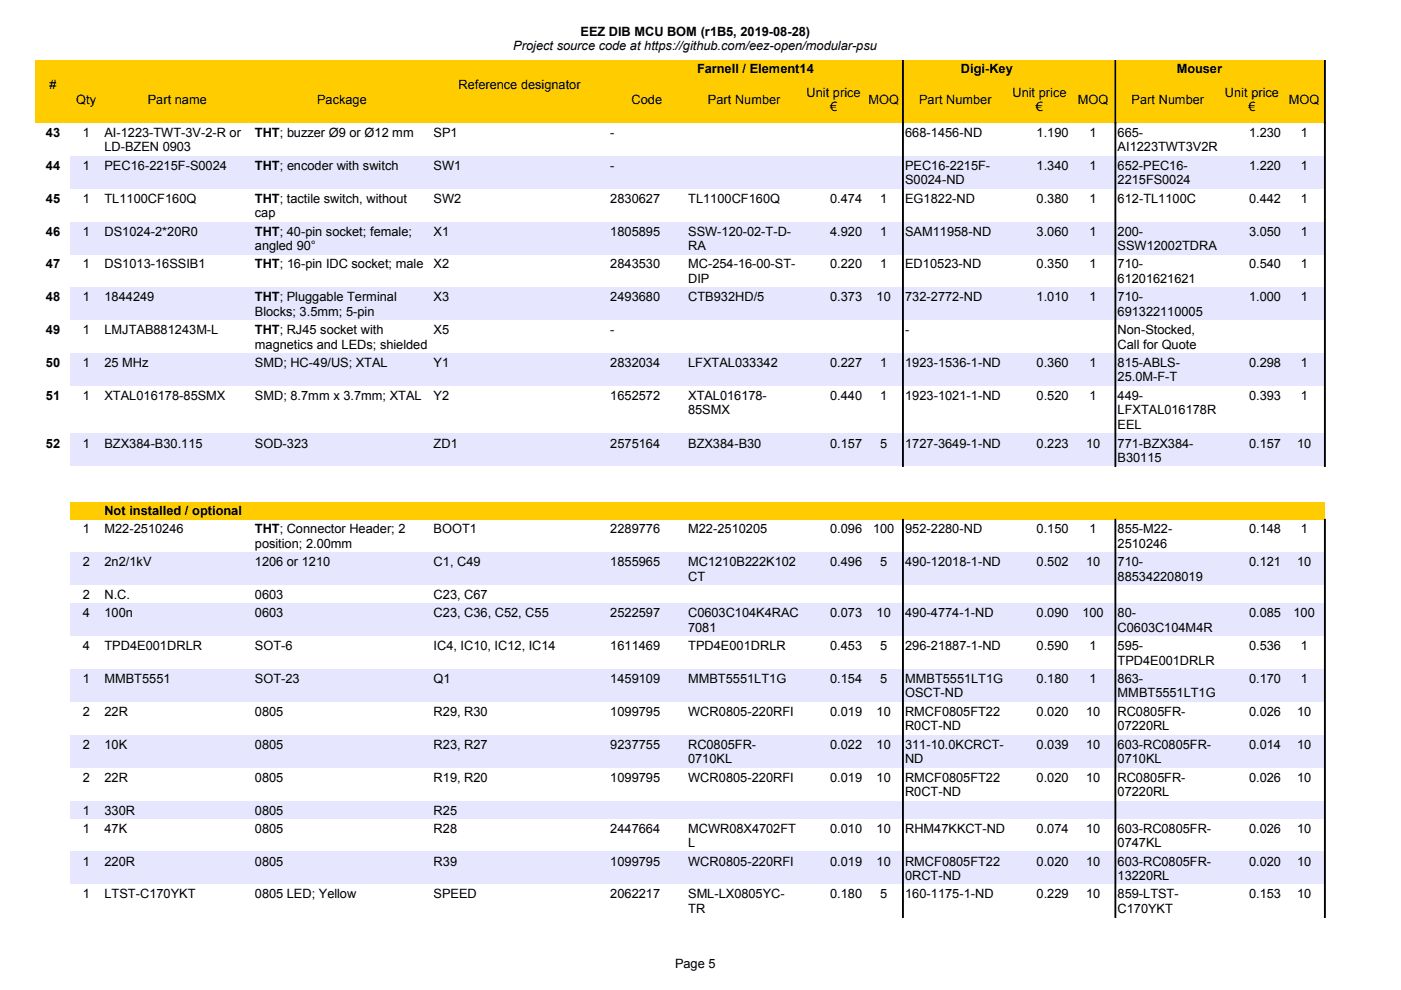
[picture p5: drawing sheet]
<svg xmlns="http://www.w3.org/2000/svg" width="297mm" height="210mm" viewBox="0 0 297 210" stroke-linecap="round" stroke-linejoin="round" font-family="sans-serif">
<defs><g id="words">
<g font-size="2.7">
<text x="108.8" y="10.6">Project source code at https://github.com/eez-open/modular-psu</text>
<text x="123" y="7.5">EEZ DIB MCU BOM (r1B5, 2019-08-28)</text>
<text x="147.8" y="15.4">Farnell / Element14</text>
<text x="203.7" y="15.4">Digi-Key</text>
<text x="249.5" y="15.4">Mouser</text>
<text x="10.5" y="18.9">#</text>
<text x="16.2" y="22">Qty</text>
<text x="31.3" y="22">Part name</text>
<text x="67.2" y="22">Package</text>
<text x="97.2" y="18.9">Reference designator</text>
<text x="133.9" y="22">Code</text>
<text x="150.1" y="22">Part Number</text>
<text x="171" y="20.5">Unit price</text>
<text x="176" y="23.5">€</text>
<text x="184.1" y="22">MOQ</text>
<text x="194.9" y="22">Part Number</text>
<text x="214.7" y="20.5">Unit price</text>
<text x="219.6" y="23.5">€</text>
<text x="228.5" y="22">MOQ</text>
<text x="239.9" y="22">Part Number</text>
<text x="259.7" y="20.5">Unit price</text>
<text x="264.7" y="23.5">€</text>
<text x="273.3" y="22">MOQ</text>
<text x="9.7" y="29">43</text>
<text x="17.5" y="29">1</text>
<text x="22.2" y="29">AI-1223-TWT-3V-2-R or</text>
<text x="54" y="29">THT; buzzer Ø9 or Ø12 mm</text>
<text x="91.9" y="29">SP1</text>
<text x="129.4" y="29">-</text>
<text x="191.9" y="29">668-1456-ND</text>
<text x="219.8" y="29">1.190</text>
<text x="231" y="29">1</text>
<text x="237" y="29">665-</text>
<text x="264.8" y="29">1.230</text>
<text x="275.8" y="29">1</text>
<text x="22.2" y="32.1">LD-BZEN 0903</text>
<text x="237" y="32.1">AI1223TWT3V2R</text>
<text x="9.7" y="36">44</text>
<text x="17.5" y="36">1</text>
<text x="22.2" y="36">PEC16-2215F-S0024</text>
<text x="54" y="36">THT; encoder with switch</text>
<text x="91.9" y="36">SW1</text>
<text x="129.4" y="36">-</text>
<text x="191.9" y="36">PEC16-2215F-</text>
<text x="191.9" y="39.1">S0024-ND</text>
<text x="219.8" y="36">1.340</text>
<text x="231" y="36">1</text>
<text x="237" y="36">652-PEC16-</text>
<text x="237" y="39.1">2215FS0024</text>
<text x="264.8" y="36">1.220</text>
<text x="275.8" y="36">1</text>
<text x="9.7" y="43">45</text>
<text x="17.5" y="43">1</text>
<text x="22.2" y="43">TL1100CF160Q</text>
<text x="54" y="43">THT; tactile switch, without</text>
<text x="54" y="46">cap</text>
<text x="91.9" y="43">SW2</text>
<text x="129.4" y="43">2830627</text>
<text x="145.9" y="43">TL1100CF160Q</text>
<text x="176" y="43">0.474</text>
<text x="186.6" y="43">1</text>
<text x="191.9" y="43">EG1822-ND</text>
<text x="219.8" y="43">0.380</text>
<text x="231" y="43">1</text>
<text x="237" y="43">612-TL1100C</text>
<text x="264.8" y="43">0.442</text>
<text x="275.8" y="43">1</text>
<text x="9.7" y="50">46</text>
<text x="17.5" y="50">1</text>
<text x="22.2" y="50">DS1024-2*20R0</text>
<text x="54" y="50">THT; 40-pin socket; female;</text>
<text x="54" y="53">angled 90°</text>
<text x="91.9" y="50">X1</text>
<text x="129.4" y="50">1805895</text>
<text x="145.9" y="50">SSW-120-02-T-D-</text>
<text x="145.9" y="53">RA</text>
<text x="176" y="50">4.920</text>
<text x="186.6" y="50">1</text>
<text x="191.9" y="50">SAM11958-ND</text>
<text x="219.8" y="50">3.060</text>
<text x="231" y="50">1</text>
<text x="237" y="50">200-</text>
<text x="237" y="53">SSW12002TDRA</text>
<text x="264.8" y="50">3.050</text>
<text x="275.8" y="50">1</text>
<text x="9.7" y="56.9">47</text>
<text x="17.5" y="56.9">1</text>
<text x="22.2" y="56.9">DS1013-16SSIB1</text>
<text x="54" y="56.9">THT; 16-pin IDC socket; male</text>
<text x="91.9" y="56.9">X2</text>
<text x="129.4" y="56.9">2843530</text>
<text x="145.9" y="56.9">MC-254-16-00-ST-</text>
<text x="145.9" y="59.9">DIP</text>
<text x="176" y="56.9">0.220</text>
<text x="186.6" y="56.9">1</text>
<text x="191.9" y="56.9">ED10523-ND</text>
<text x="219.8" y="56.9">0.350</text>
<text x="231" y="56.9">1</text>
<text x="237" y="56.9">710-</text>
<text x="237" y="59.9">61201621621</text>
<text x="264.8" y="56.9">0.540</text>
<text x="275.8" y="56.9">1</text>
<text x="9.7" y="63.9">48</text>
<text x="17.5" y="63.9">1</text>
<text x="22.2" y="63.9">1844249</text>
<text x="54" y="63.9">THT; Pluggable Terminal</text>
<text x="91.9" y="63.9">X3</text>
<text x="129.4" y="63.9">2493680</text>
<text x="145.9" y="63.9">CTB932HD/5</text>
<text x="176" y="63.9">0.373</text>
<text x="185.8" y="63.9">10</text>
<text x="191.9" y="63.9">732-2772-ND</text>
<text x="219.8" y="63.9">1.010</text>
<text x="231" y="63.9">1</text>
<text x="237" y="63.9">710-</text>
<text x="264.8" y="63.9">1.000</text>
<text x="275.8" y="63.9">1</text>
<text x="9.7" y="70.9">49</text>
<text x="17.5" y="70.9">1</text>
<text x="22.2" y="70.9">LMJTAB881243M-L</text>
<text x="54" y="66.9">Blocks; 3.5mm; 5-pin</text>
<text x="54" y="70.9">THT; RJ45 socket with</text>
<text x="91.9" y="70.9">X5</text>
<text x="129.4" y="70.9">-</text>
<text x="191.9" y="70.9">-</text>
<text x="237" y="66.9">691322110005</text>
<text x="237" y="70.9">Non-Stocked,</text>
<text x="9.7" y="77.8">50</text>
<text x="17.5" y="77.8">1</text>
<text x="22.2" y="77.8">25 MHz</text>
<text x="54" y="77.8">SMD; HC-49/US; XTAL</text>
<text x="54" y="73.9">magnetics and LEDs; shielded</text>
<text x="91.9" y="77.8">Y1</text>
<text x="129.4" y="77.8">2832034</text>
<text x="145.9" y="77.8">LFXTAL033342</text>
<text x="176" y="77.8">0.227</text>
<text x="186.6" y="77.8">1</text>
<text x="191.9" y="77.8">1923-1536-1-ND</text>
<text x="219.8" y="77.8">0.360</text>
<text x="231" y="77.8">1</text>
<text x="237" y="73.9">Call for Quote</text>
<text x="237" y="77.8">815-ABLS-</text>
<text x="264.8" y="77.8">0.298</text>
<text x="275.8" y="77.8">1</text>
<text x="237" y="80.9">25.0M-F-T</text>
<text x="9.7" y="84.8">51</text>
<text x="17.5" y="84.8">1</text>
<text x="22.2" y="84.8">XTAL016178-85SMX</text>
<text x="54" y="84.8">SMD; 8.7mm x 3.7mm; XTAL</text>
<text x="91.9" y="84.8">Y2</text>
<text x="129.4" y="84.8">1652572</text>
<text x="145.9" y="84.8">XTAL016178-</text>
<text x="145.9" y="87.8">85SMX</text>
<text x="176" y="84.8">0.440</text>
<text x="186.6" y="84.8">1</text>
<text x="191.9" y="84.8">1923-1021-1-ND</text>
<text x="219.8" y="84.8">0.520</text>
<text x="231" y="84.8">1</text>
<text x="237" y="84.8">449-</text>
<text x="237" y="87.8">LFXTAL016178R</text>
<text x="264.8" y="84.8">0.393</text>
<text x="275.8" y="84.8">1</text>
<text x="9.7" y="94.9">52</text>
<text x="17.5" y="94.9">1</text>
<text x="22.2" y="94.9">BZX384-B30.115</text>
<text x="54" y="94.9">SOD-323</text>
<text x="91.9" y="94.9">ZD1</text>
<text x="129.4" y="94.9">2575164</text>
<text x="145.9" y="94.9">BZX384-B30</text>
<text x="176" y="94.9">0.157</text>
<text x="186.6" y="94.9">5</text>
<text x="191.9" y="94.9">1727-3649-1-ND</text>
<text x="219.8" y="94.9">0.223</text>
<text x="230.3" y="94.9">10</text>
<text x="237" y="90.9">EEL</text>
<text x="237" y="94.9">771-BZX384-</text>
<text x="264.8" y="94.9">0.157</text>
<text x="275" y="94.9">10</text>
<text x="237" y="97.9">B30115</text>
<text x="17.5" y="113.1">1</text>
<text x="22.2" y="113.1">M22-2510246</text>
<text x="22.2" y="109.2">Not installed / optional</text>
<text x="54" y="113.1">THT; Connector Header; 2</text>
<text x="91.9" y="113.1">BOOT1</text>
<text x="129.4" y="113.1">2289776</text>
<text x="145.9" y="113.1">M22-2510205</text>
<text x="176" y="113.1">0.096</text>
<text x="185.1" y="113.1">100</text>
<text x="191.9" y="113.1">952-2280-ND</text>
<text x="219.8" y="113.1">0.150</text>
<text x="231" y="113.1">1</text>
<text x="237" y="113.1">855-M22-</text>
<text x="264.8" y="113.1">0.148</text>
<text x="275.8" y="113.1">1</text>
<text x="54" y="116.1">position; 2.00mm</text>
<text x="237" y="116.1">2510246</text>
<text x="17.5" y="120.1">2</text>
<text x="22.2" y="120.1">2n2/1kV</text>
<text x="54" y="120.1">1206 or 1210</text>
<text x="91.9" y="120.1">C1, C49</text>
<text x="129.4" y="120.1">1855965</text>
<text x="145.9" y="120.1">MC1210B222K102</text>
<text x="145.9" y="123.1">CT</text>
<text x="176" y="120.1">0.496</text>
<text x="186.6" y="120.1">5</text>
<text x="191.9" y="120.1">490-12018-1-ND</text>
<text x="219.8" y="120.1">0.502</text>
<text x="230.3" y="120.1">10</text>
<text x="237" y="120.1">710-</text>
<text x="237" y="123.1">885342208019</text>
<text x="264.8" y="120.1">0.121</text>
<text x="275" y="120.1">10</text>
<text x="17.5" y="127">2</text>
<text x="17.5" y="130.9">4</text>
<text x="22.2" y="127">N.C.</text>
<text x="22.2" y="130.9">100n</text>
<text x="54" y="127">0603</text>
<text x="54" y="130.9">0603</text>
<text x="91.9" y="127">C23, C67</text>
<text x="91.9" y="130.9">C23, C36, C52, C55</text>
<text x="129.4" y="130.9">2522597</text>
<text x="145.9" y="130.9">C0603C104K4RAC</text>
<text x="176" y="130.9">0.073</text>
<text x="185.8" y="130.9">10</text>
<text x="191.9" y="130.9">490-4774-1-ND</text>
<text x="219.8" y="130.9">0.090</text>
<text x="229.5" y="130.9">100</text>
<text x="237" y="130.9">80-</text>
<text x="264.8" y="130.9">0.085</text>
<text x="274.2" y="130.9">100</text>
<text x="17.5" y="137.9">4</text>
<text x="22.2" y="137.9">TPD4E001DRLR</text>
<text x="54" y="137.9">SOT-6</text>
<text x="91.9" y="137.9">IC4, IC10, IC12, IC14</text>
<text x="129.4" y="137.9">1611469</text>
<text x="145.9" y="137.9">TPD4E001DRLR</text>
<text x="145.9" y="133.9">7081</text>
<text x="176" y="137.9">0.453</text>
<text x="186.6" y="137.9">5</text>
<text x="191.9" y="137.9">296-21887-1-ND</text>
<text x="219.8" y="137.9">0.590</text>
<text x="231" y="137.9">1</text>
<text x="237" y="133.9">C0603C104M4R</text>
<text x="237" y="137.9">595-</text>
<text x="264.8" y="137.9">0.536</text>
<text x="275.8" y="137.9">1</text>
<text x="237" y="140.9">TPD4E001DRLR</text>
<text x="17.5" y="144.8">1</text>
<text x="22.2" y="144.8">MMBT5551</text>
<text x="54" y="144.8">SOT-23</text>
<text x="91.9" y="144.8">Q1</text>
<text x="129.4" y="144.8">1459109</text>
<text x="145.9" y="144.8">MMBT5551LT1G</text>
<text x="176" y="144.8">0.154</text>
<text x="186.6" y="144.8">5</text>
<text x="191.9" y="144.8">MMBT5551LT1G</text>
<text x="191.9" y="147.8">OSCT-ND</text>
<text x="219.8" y="144.8">0.180</text>
<text x="231" y="144.8">1</text>
<text x="237" y="144.8">863-</text>
<text x="237" y="147.8">MMBT5551LT1G</text>
<text x="264.8" y="144.8">0.170</text>
<text x="275.8" y="144.8">1</text>
<text x="17.5" y="151.8">2</text>
<text x="22.2" y="151.8">22R</text>
<text x="54" y="151.8">0805</text>
<text x="91.9" y="151.8">R29, R30</text>
<text x="129.4" y="151.8">1099795</text>
<text x="145.9" y="151.8">WCR0805-220RFI</text>
<text x="176" y="151.8">0.019</text>
<text x="185.8" y="151.8">10</text>
<text x="191.9" y="151.8">RMCF0805FT22</text>
<text x="191.9" y="154.8">R0CT-ND</text>
<text x="219.8" y="151.8">0.020</text>
<text x="230.3" y="151.8">10</text>
<text x="237" y="151.8">RC0805FR-</text>
<text x="237" y="154.8">07220RL</text>
<text x="264.8" y="151.8">0.026</text>
<text x="275" y="151.8">10</text>
<text x="17.5" y="158.8">2</text>
<text x="22.2" y="158.8">10K</text>
<text x="54" y="158.8">0805</text>
<text x="91.9" y="158.8">R23, R27</text>
<text x="129.4" y="158.8">9237755</text>
<text x="145.9" y="158.8">RC0805FR-</text>
<text x="145.9" y="161.8">0710KL</text>
<text x="176" y="158.8">0.022</text>
<text x="185.8" y="158.8">10</text>
<text x="191.9" y="158.8">311-10.0KCRCT-</text>
<text x="191.9" y="161.8">ND</text>
<text x="219.8" y="158.8">0.039</text>
<text x="230.3" y="158.8">10</text>
<text x="237" y="158.8">603-RC0805FR-</text>
<text x="237" y="161.8">0710KL</text>
<text x="264.8" y="158.8">0.014</text>
<text x="275" y="158.8">10</text>
<text x="17.5" y="165.7">2</text>
<text x="22.2" y="165.7">22R</text>
<text x="54" y="165.7">0805</text>
<text x="91.9" y="165.7">R19, R20</text>
<text x="129.4" y="165.7">1099795</text>
<text x="145.9" y="165.7">WCR0805-220RFI</text>
<text x="176" y="165.7">0.019</text>
<text x="185.8" y="165.7">10</text>
<text x="191.9" y="165.7">RMCF0805FT22</text>
<text x="219.8" y="165.7">0.020</text>
<text x="230.3" y="165.7">10</text>
<text x="237" y="165.7">RC0805FR-</text>
<text x="264.8" y="165.7">0.026</text>
<text x="275" y="165.7">10</text>
<text x="17.5" y="172.7">1</text>
<text x="22.2" y="172.7">330R</text>
<text x="54" y="172.7">0805</text>
<text x="91.9" y="172.7">R25</text>
<text x="191.9" y="168.8">R0CT-ND</text>
<text x="237" y="168.8">07220RL</text>
<text x="17.5" y="176.6">1</text>
<text x="22.2" y="176.6">47K</text>
<text x="54" y="176.6">0805</text>
<text x="91.9" y="176.6">R28</text>
<text x="129.4" y="176.6">2447664</text>
<text x="145.9" y="176.6">MCWR08X4702FT</text>
<text x="145.9" y="179.6">L</text>
<text x="176" y="176.6">0.010</text>
<text x="185.8" y="176.6">10</text>
<text x="191.9" y="176.6">RHM47KKCT-ND</text>
<text x="219.8" y="176.6">0.074</text>
<text x="230.3" y="176.6">10</text>
<text x="237" y="176.6">603-RC0805FR-</text>
<text x="237" y="179.6">0747KL</text>
<text x="264.8" y="176.6">0.026</text>
<text x="275" y="176.6">10</text>
<text x="17.5" y="183.6">1</text>
<text x="22.2" y="183.6">220R</text>
<text x="54" y="183.6">0805</text>
<text x="91.9" y="183.6">R39</text>
<text x="129.4" y="183.6">1099795</text>
<text x="145.9" y="183.6">WCR0805-220RFI</text>
<text x="176" y="183.6">0.019</text>
<text x="185.8" y="183.6">10</text>
<text x="191.9" y="183.6">RMCF0805FT22</text>
<text x="219.8" y="183.6">0.020</text>
<text x="230.3" y="183.6">10</text>
<text x="237" y="183.6">603-RC0805FR-</text>
<text x="264.8" y="183.6">0.020</text>
<text x="275" y="183.6">10</text>
<text x="17.5" y="190.5">1</text>
<text x="22.2" y="190.5">LTST-C170YKT</text>
<text x="54" y="190.5">0805 LED; Yellow</text>
<text x="91.9" y="190.5">SPEED</text>
<text x="129.4" y="190.5">2062217</text>
<text x="145.9" y="190.5">SML-LX0805YC-</text>
<text x="176" y="190.5">0.180</text>
<text x="186.6" y="190.5">5</text>
<text x="191.9" y="190.5">160-1175-1-ND</text>
<text x="191.9" y="186.6">0RCT-ND</text>
<text x="219.8" y="190.5">0.229</text>
<text x="230.3" y="190.5">10</text>
<text x="237" y="186.6">13220RL</text>
<text x="237" y="190.5">859-LTST-</text>
<text x="264.8" y="190.5">0.153</text>
<text x="275" y="190.5">10</text>
<text x="145.9" y="193.5">TR</text>
<text x="237" y="193.5">C170YKT</text>
<text x="143.1" y="205.3">Page 5</text>
</g>
</g></defs>
<path d="M7.6 12.8h273.3v13.2h-273.3z" fill-rule="evenodd" fill="#fc0"/>
<g fill="#000" stroke="#000" stroke-width=".21">
<path d="M191.3 12.8h.2v13.3h-.2z" fill-rule="evenodd"/>
<path d="M236.4 12.8h.2v13.3h-.2z" fill-rule="evenodd"/>
<path d="M280.8 12.8h.2v13.3h-.2z" fill-rule="evenodd"/>
</g>
<g fill="#e6e6ff">
<path d="M14.9 33h266v7h-266z" fill-rule="evenodd"/>
<path d="M14.9 47h266v6.9h-266z" fill-rule="evenodd"/>
<path d="M14.9 60.9h266v7h-266z" fill-rule="evenodd"/>
<path d="M14.9 74.9h266v6.9h-266z" fill-rule="evenodd"/>
<path d="M14.9 91.9h266v7h-266z" fill-rule="evenodd"/>
</g>
<path d="M14.9 106.4h266v3.7h-266z" fill-rule="evenodd" fill="#fc0"/>
<g fill="#e6e6ff">
<path d="M14.9 117.1h266v6.9h-266z" fill-rule="evenodd"/>
<path d="M14.9 127.9h266v7h-266z" fill-rule="evenodd"/>
<path d="M14.9 141.9h266v6.9h-266z" fill-rule="evenodd"/>
<path d="M14.9 155.8h266v6.9h-266z" fill-rule="evenodd"/>
<path d="M14.9 169.8h266v3.8h-266z" fill-rule="evenodd"/>
<path d="M14.9 180.6h266v6.9h-266z" fill-rule="evenodd"/>
</g>
<g fill="#000" stroke="#000" stroke-width=".21">
<path d="M191.3 26.1h.2v72.8h-.2z" fill-rule="evenodd"/>
<path d="M236.4 26.1h.2v72.8h-.2z" fill-rule="evenodd"/>
<path d="M280.8 26.1h.2v72.8h-.2z" fill-rule="evenodd"/>
<path d="M191.3 110.1h.2v84.4h-.2z" fill-rule="evenodd"/>
<path d="M236.4 110.1h.2v84.4h-.2z" fill-rule="evenodd"/>
<path d="M280.8 110.1h.2v84.4h-.2z" fill-rule="evenodd"/>
</g>
<use href="#words"/>
</svg>
